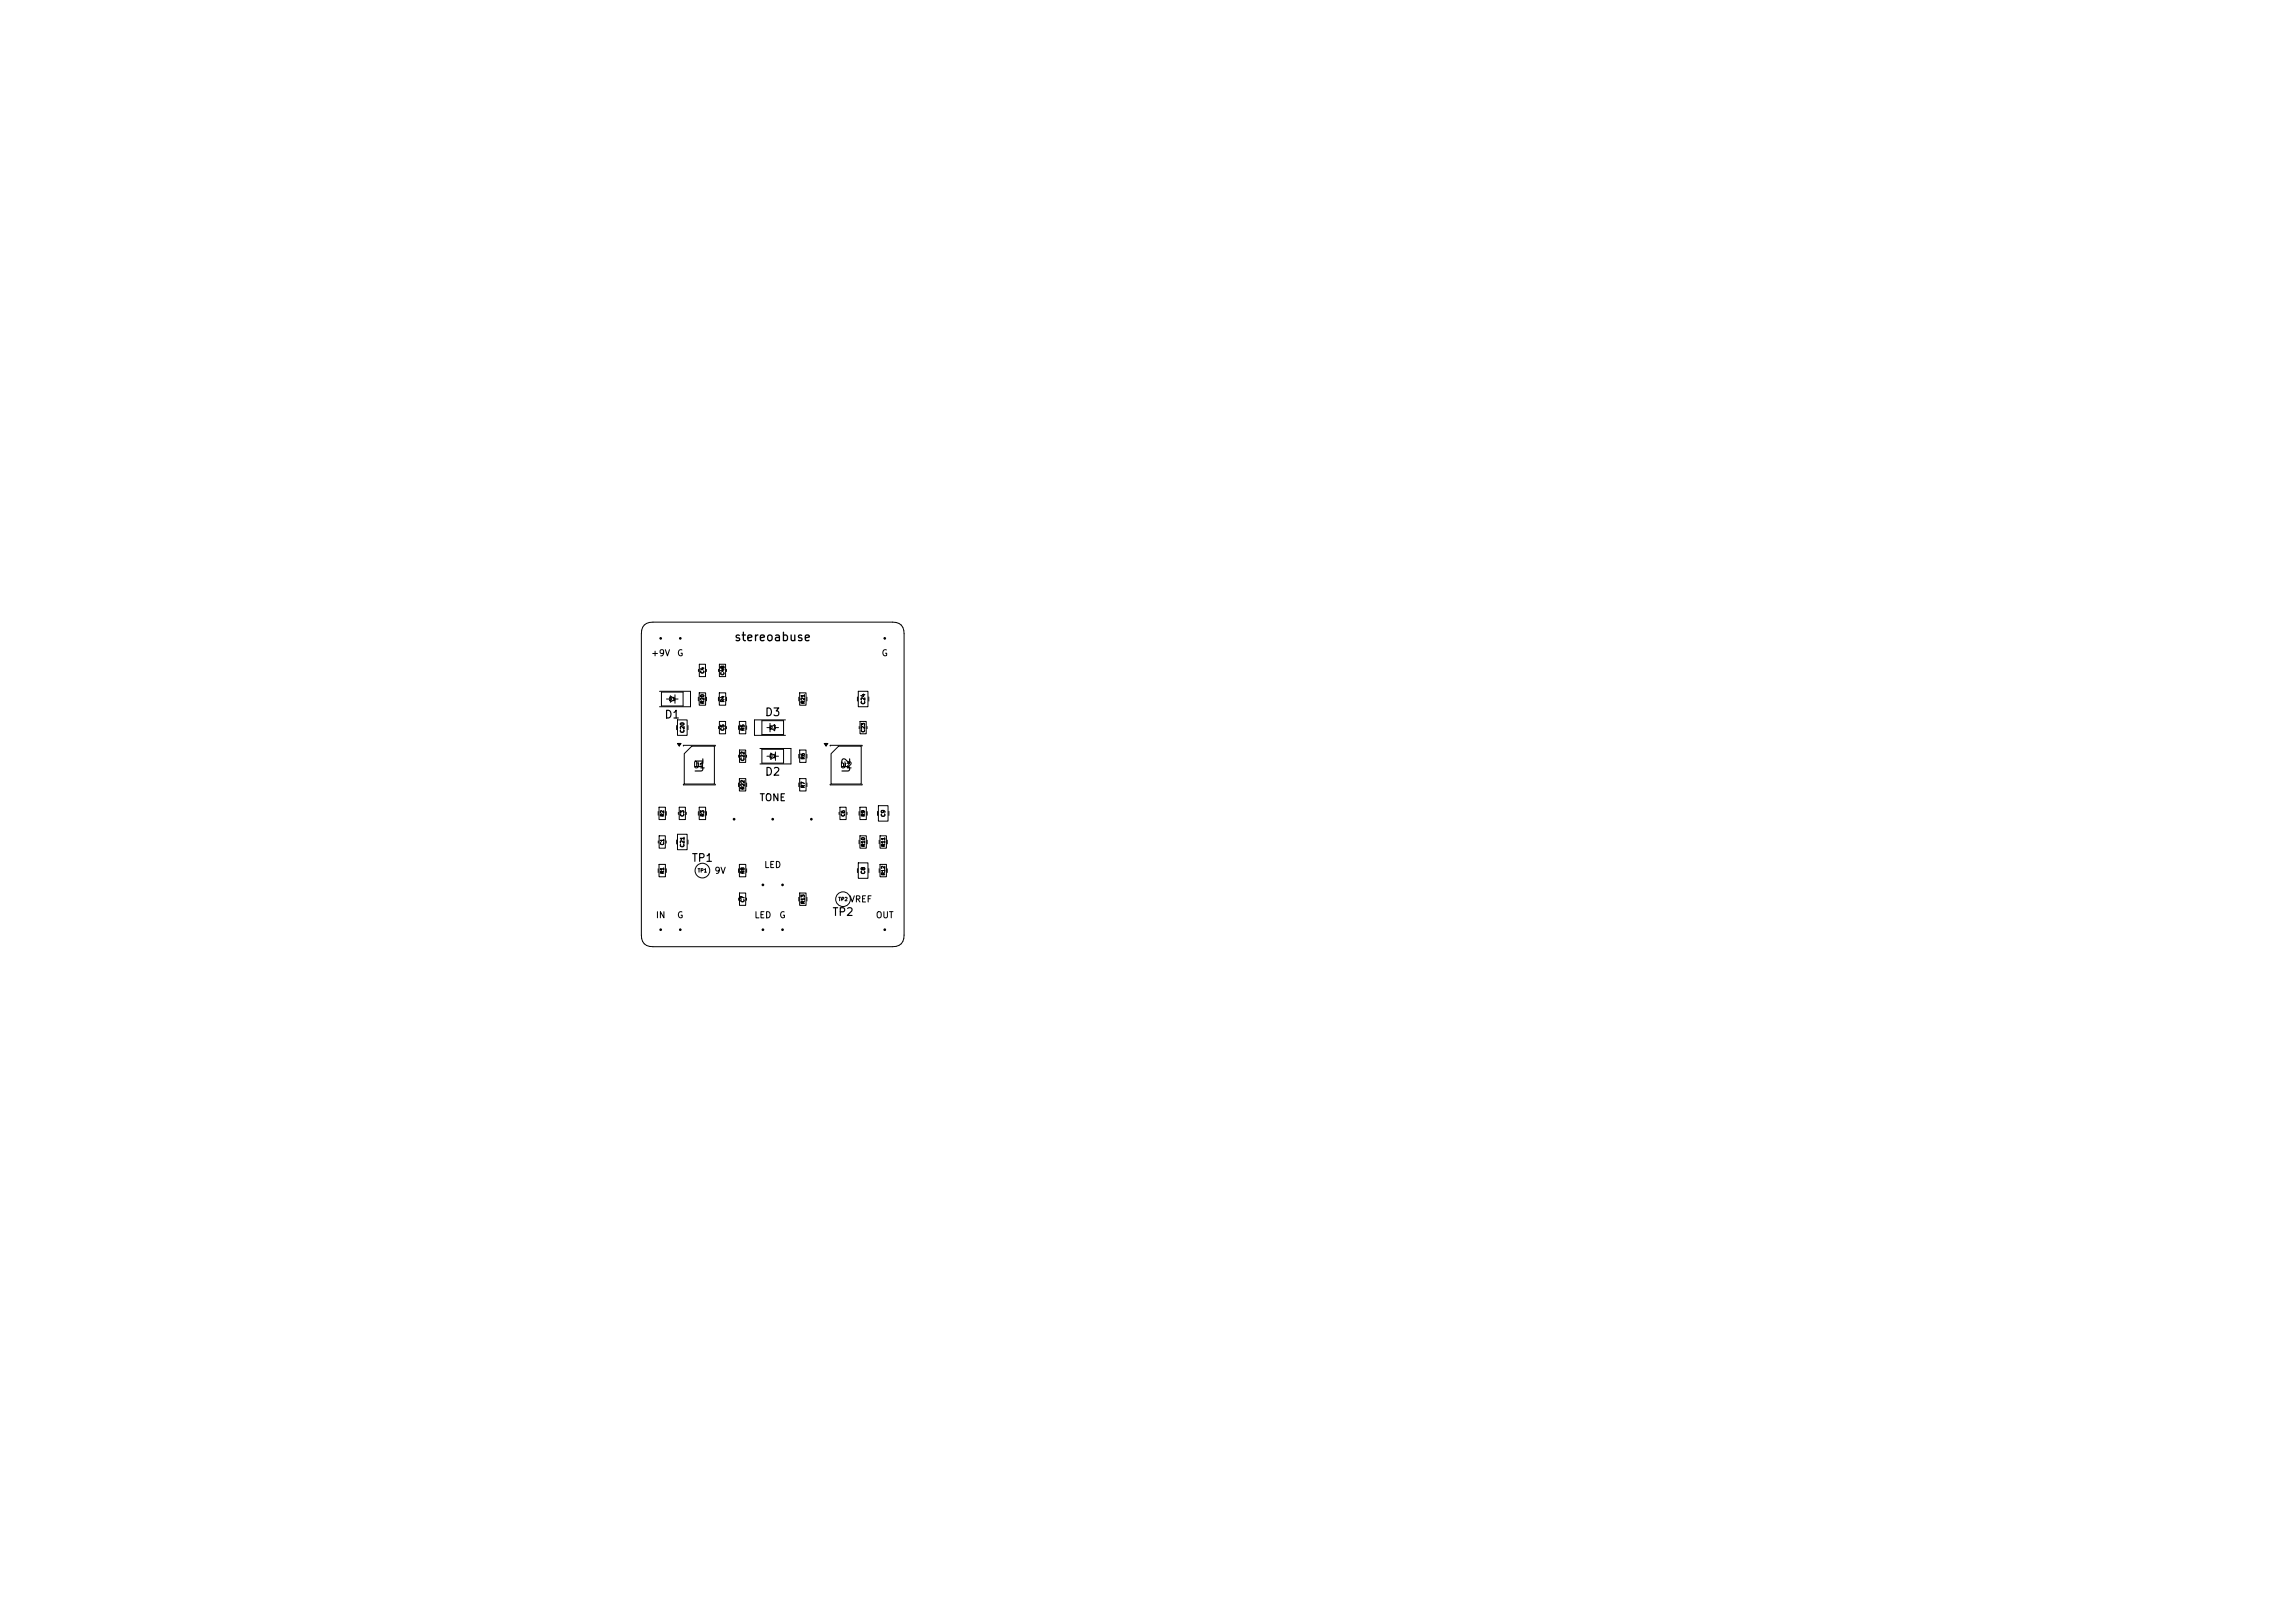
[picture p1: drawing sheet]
<svg xmlns="http://www.w3.org/2000/svg" width="297mm" height="210mm" viewBox="0 0 297 210" stroke-linecap="round" stroke-linejoin="round" font-family="sans-serif">
<defs><g id="words">
<text font-size="1.1" x="94.9" y="83.2">stereoabuse</text>
<g font-size="1">
<text x="85.9" y="93.2">D1</text>
<text x="98.9" y="92.9">D3</text>
<text x="91.3" y="100.1" transform="rotate(-90 91.3 100.1)">U1</text>
<text x="98.9" y="100.6">D2</text>
<text x="110.3" y="100.1" transform="rotate(-90 110.3 100.1)">U2</text>
<text x="89.4" y="111.8">TP1</text>
<text x="107.6" y="118.8">TP2</text>
</g>
<text font-size=".9" x="98.2" y="103.9">TONE</text>
<g font-size=".8">
<text x="84.2" y="85.1">+9V</text>
<text x="87.6" y="85.1">G</text>
<text x="114" y="85.1">G</text>
<text x="89.6" y="99.6">U1</text>
<text x="108.6" y="99.6">U2</text>
<text x="92.4" y="113.3">9V</text>
<text x="98.8" y="112.5">LED</text>
<text x="84.8" y="119">IN</text>
<text x="87.6" y="119">G</text>
<text x="97.6" y="119">LED</text>
<text x="100.8" y="119">G</text>
<text x="109.9" y="117">VREF</text>
<text x="113.3" y="119">OUT</text>
</g>
<g font-size=".5">
<text x="88.7" y="94.9" transform="rotate(-90 88.7 94.9)">C20</text>
<text x="112.1" y="91.2" transform="rotate(-90 112.1 91.2)">C24</text>
<text x="114.7" y="105.8" transform="rotate(-90 114.7 105.8)">C9</text>
<text x="88.7" y="109.7" transform="rotate(-90 88.7 109.7)">C21</text>
<text x="112.1" y="113.2" transform="rotate(-90 112.1 113.2)">C8</text>
</g>
<g font-size=".4">
<text x="91.2" y="87.2" transform="rotate(-90 91.2 87.2)">C4</text>
<text x="93.8" y="87.5" transform="rotate(-90 93.8 87.5)">C4B</text>
<text x="86.5" y="90.8">D1</text>
<text x="91.2" y="91.1" transform="rotate(-90 91.2 91.1)">R20</text>
<text x="93.8" y="94.6" transform="rotate(-90 93.8 94.6)">C5</text>
<text x="93.8" y="90.9" transform="rotate(-90 93.8 90.9)">R4</text>
<text x="96.4" y="94.6" transform="rotate(-90 96.4 94.6)">R5</text>
<text x="99.5" y="94.5">D3</text>
<text x="104.2" y="91.1" transform="rotate(-90 104.2 91.1)">R21</text>
<text x="112" y="94.8" transform="rotate(-90 112 94.8)">C23</text>
<text x="90" y="99.3">U1</text>
<text x="96.4" y="98.5" transform="rotate(-90 96.4 98.5)">C22</text>
<text x="99.5" y="98.2">D2</text>
<text x="104.2" y="98.3" transform="rotate(-90 104.2 98.3)">R6</text>
<text x="109" y="99.3">U2</text>
<text x="86" y="105.7" transform="rotate(-90 86 105.7)">R2</text>
<text x="88.6" y="105.7" transform="rotate(-90 88.6 105.7)">C3</text>
<text x="91.2" y="105.7" transform="rotate(-90 91.2 105.7)">R3</text>
<text x="96.4" y="102.2" transform="rotate(-90 96.4 102.2)">R22</text>
<text x="104.2" y="102" transform="rotate(-90 104.2 102)">R7</text>
<text x="109.4" y="105.7" transform="rotate(-90 109.4 105.7)">C6</text>
<text x="112" y="105.7" transform="rotate(-90 112 105.7)">R9</text>
<text x="86" y="113.1" transform="rotate(-90 86 113.1)">R1</text>
<text x="86" y="109.4" transform="rotate(-90 86 109.4)">C1</text>
<text x="90.2" y="113">TP1</text>
<text x="96.4" y="113.1" transform="rotate(-90 96.4 113.1)">R8</text>
<text x="112" y="109.6" transform="rotate(-90 112 109.6)">R10</text>
<text x="114.6" y="113.3" transform="rotate(-90 114.6 113.3)">R12</text>
<text x="114.6" y="109.6" transform="rotate(-90 114.6 109.6)">R11</text>
<text x="96.4" y="116.8" transform="rotate(-90 96.4 116.8)">C7</text>
<text x="104.2" y="117" transform="rotate(-90 104.2 117)">R13</text>
<text x="108.4" y="116.7">TP2</text>
</g>
</g></defs>
<g fill="none" stroke="#000" stroke-width=".13">
<path d="M83.4 80.9l.6-.4h.5h31a1.33 1.33 0 0 1 1.5 1.5v39a1.33 1.33 0 0 1-1.5 1.5h-31a1.33 1.33 0 0 1-1.5-1.5v-39l.2-.8zM85.4 89.5h4v2h-4M85.6 89.6h2.8v1.8h-2.8zM86.2 90.5h.5M86.7 90.1l.7 .4-.7 .4zM87.4 90.5h.3M87.4 89.9v1.1M87.6 93.9v.5M87.7 96.2h.4l-.2 .3zM87.7 93.1h1.2v2h-1.2zM88.4 96.5v-.1h4.2v.1M88.5 97.5l1-1h2.9v4.9h-3.9z"/>
<path d="M89 93.9v.5M90.4 90.2v.5M90.4 86.6v.3M90.5 89.7h.8v1.6h-.8zM90.5 86h.8v1.5h-.8zM91.4 86.6v.3M91.4 90.2v.5M93 90.2v.5M93 86.6v.3M93 94v.3M93.1 89.7h.8v1.6h-.8zM93.1 86h.8v1.5h-.8z"/>
<path d="M93.1 93.4h.8v1.6h-.8zM94 86.6v.3M94 94v.3M94 90.2v.5M95.6 93.9v.5M95.6 97.7v.3M95.7 93.4h.8v1.6h-.8zM95.7 97.1h.8v1.6h-.8zM96.6 97.7v.3M96.6 93.9v.5M98.3 96.9h4.1v2h-4.1M98.6 93.3h2.8v1.8h-2.8z"/>
<path d="M98.6 97h2.8v1.8h-2.8zM99.3 94.2h.4M99.3 97.9h.4M99.7 93.6v1.1M99.7 94.2l.5-.4v.8zM99.7 97.5l.7 .4-.7 .4zM100.2 94.2h.6M100.4 97.9h.4M100.4 97.3v1.1M101.6 93.2h-4v2h4M103.4 90.2v.5M103.4 97.6v.5"/>
<path d="M103.5 97.1h.8v1.6h-.8zM103.5 89.7h.8v1.6h-.8zM104.4 90.2v.5M104.4 97.6v.5M106.7 96.2h.4l-.2 .3zM107.4 96.5v-.1h4.2v.1M108.5 96.5h3v4.9h-4v-3.9zM111 90.2v.5M111.1 89.4h1.2v2h-1.2zM111.2 94v.3M111.3 93.4h.8v1.6h-.8zM112.2 94v.3"/>
<path d="M112.4 90.2v.5M85.2 105v.5M85.2 112.4v.5M85.2 108.8v.3M85.3 111.8h.8v1.7h-.8zM85.3 104.4h.8v1.7h-.8zM85.3 108.1h.8v1.7h-.8zM86.2 108.8v.3M86.2 105v.5M86.2 112.4v.5M87.6 108.7v.5M87.7 108h1.2v2h-1.2z"/>
<path d="M87.8 105.1v.3M87.9 104.4h.8v1.7h-.8zM88.4 101.5v.1h4.2v-.1M88.8 105.1v.3M89 108.7v.5M90.4 105v.5M90.5 104.4h.8v1.7h-.8zM91.4 105v.5M95.6 101.3v.5M95.6 112.4v.5M95.6 116.2v.3M95.7 111.8h.8v1.7h-.8z"/>
<path d="M95.7 100.8h.8v1.6h-.8zM95.7 115.5h.8v1.6h-.8zM96.6 116.2v.3M96.6 101.3v.5M96.6 112.4v.5M103.4 101.3v.5M103.4 116.1v.5M103.5 115.5h.8v1.6h-.8zM103.5 100.8h.8v1.6h-.8zM104.4 101.3v.5M104.4 116.1v.5M107.4 101.5v.1h4.2v-.1"/>
<path d="M108.6 105.1v.3M108.7 104.4h.8v1.7h-.8zM109.6 105.1v.3M111 112.4v.5M111.1 111.7h1.2v2h-1.2zM111.2 105v.5M111.2 108.7v.5M111.3 104.4h.8v1.7h-.8zM111.3 108.1h.8v1.7h-.8zM112.2 105v.5M112.2 108.7v.5M112.4 112.4v.5"/>
<path d="M113.6 105v.5M113.7 104.2h1.2v2h-1.2zM113.8 108.7v.5M113.8 112.4v.5M113.9 108.1h.8v1.7h-.8zM113.9 111.8h.8v1.7h-.8zM114.8 108.7v.5M114.8 112.4v.5M115 105v.5"/>
<circle cx="90.9" cy="112.6" r=".95"/>
<circle cx="109.1" cy="116.3" r=".95"/>
</g>
<g fill="#000">
<path d="M87.7 96.2h.4l-.2 .3zM106.7 96.2h.4l-.2 .3z"/>
<circle cx="85.5" cy="82.6" r=".17"/>
<circle cx="88" cy="82.6" r=".17"/>
<circle cx="114.5" cy="82.6" r=".18"/>
<circle cx="95" cy="106" r=".17"/>
<circle cx="98.7" cy="114.5" r=".18"/>
<circle cx="100" cy="106" r=".17"/>
<circle cx="101.3" cy="114.5" r=".18"/>
<circle cx="105" cy="106" r=".17"/>
<circle cx="85.5" cy="120.3" r=".17"/>
<circle cx="88" cy="120.3" r=".17"/>
<circle cx="98.7" cy="120.3" r=".17"/>
<circle cx="101.3" cy="120.3" r=".17"/>
<circle cx="114.5" cy="120.3" r=".18"/>
</g>
<use href="#words"/>
</svg>
